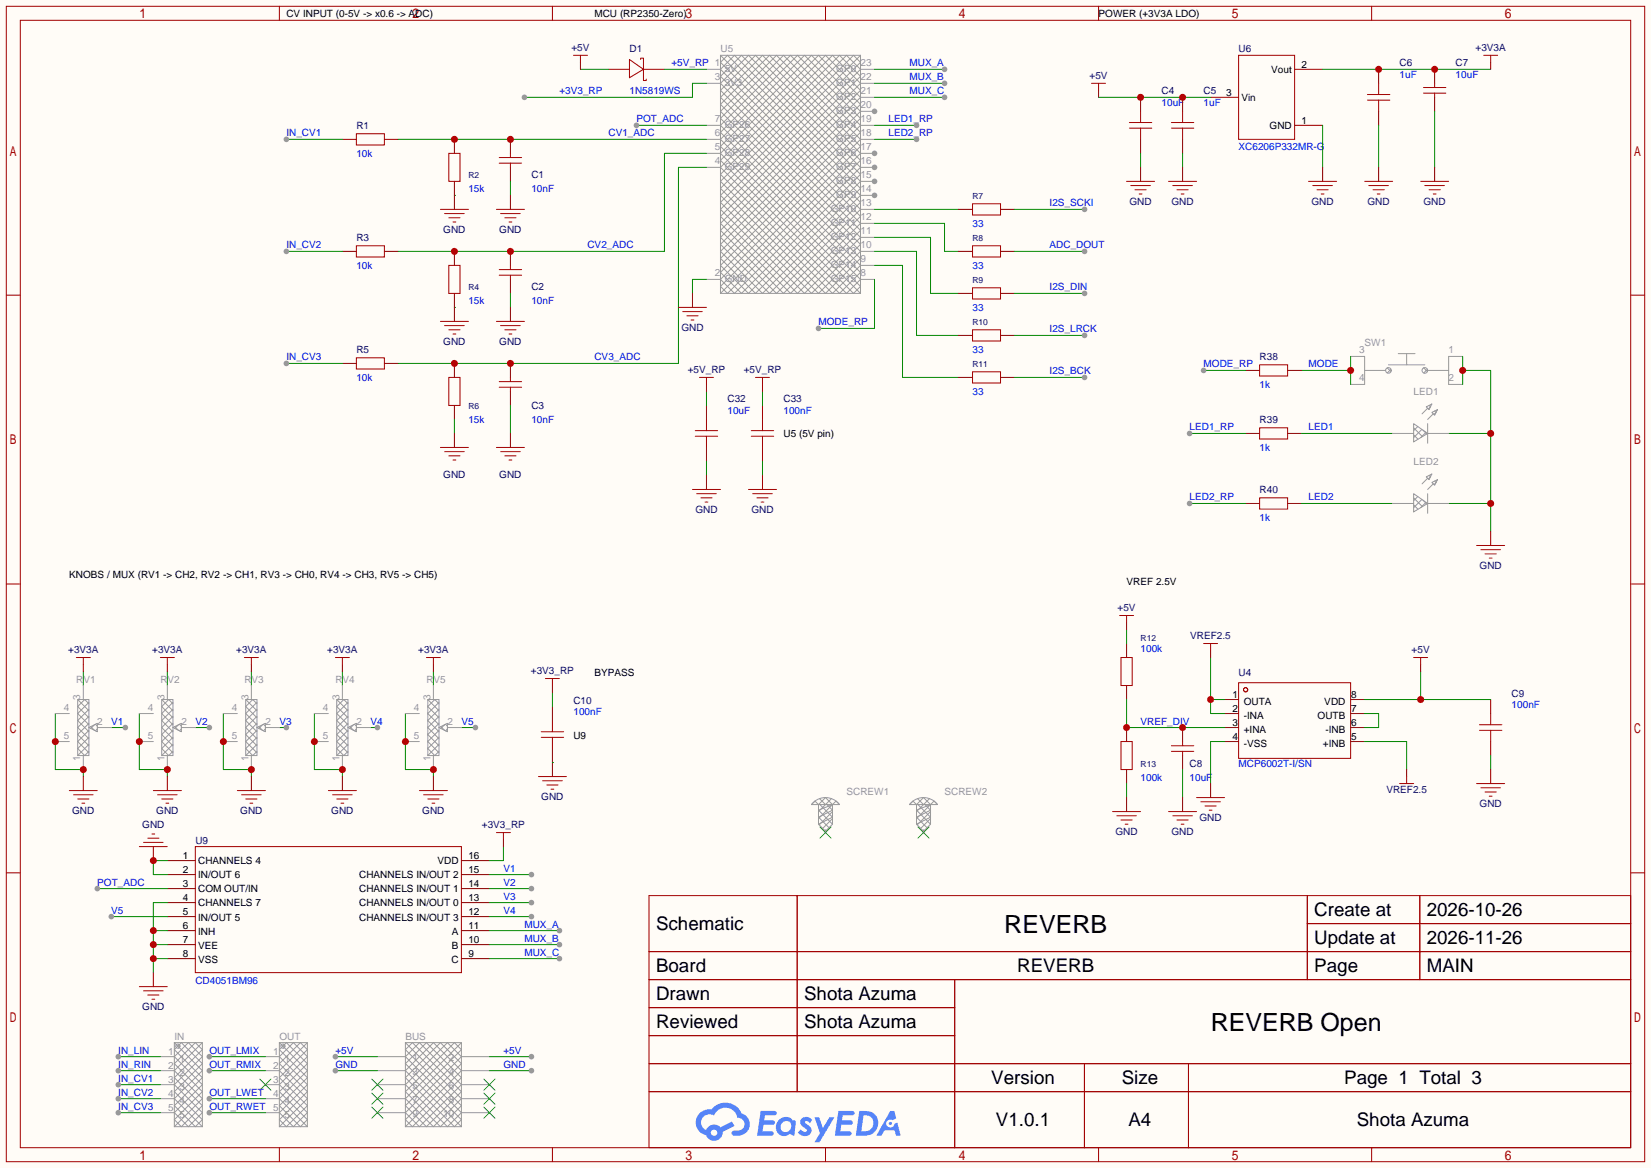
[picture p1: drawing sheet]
<svg xmlns="http://www.w3.org/2000/svg" width="299mm" height="212mm" viewBox="0 0 299 212" stroke-linecap="round" stroke-linejoin="round" font-family="sans-serif">
<defs><g id="words">
<g font-size="4.5">
<text x="182.2" y="169.2">REVERB</text>
<text x="219.6" y="187">REVERB Open</text>
</g>
<g font-size="3.4">
<text x="238.4" y="166.1">Create at</text>
<text x="258.8" y="166.1">2026-10-26</text>
<text x="119" y="168.7">Schematic</text>
<text x="238.4" y="171.2">Update at</text>
<text x="258.8" y="171.2">2026-11-26</text>
<text x="119" y="176.3">Board</text>
<text x="184.5" y="176.3">REVERB</text>
<text x="238.4" y="176.3">Page</text>
<text x="258.8" y="176.3">MAIN</text>
<text x="119" y="181.4">Drawn</text>
<text x="145.9" y="181.4">Shota Azuma</text>
<text x="119" y="186.5">Reviewed</text>
<text x="145.9" y="186.5">Shota Azuma</text>
<text x="179.8" y="196.6">Version</text>
<text x="203.5" y="196.6">Size</text>
<text x="243.8" y="196.6">Page 1 Total 3</text>
<text x="180.7" y="204.2">V1.0.1</text>
<text x="204.7" y="204.2">A4</text>
<text x="246.1" y="204.2">Shota Azuma</text>
</g>
<g font-size="1.8">
<text x="51.9" y="3.1">CV INPUT (0-5V -&gt; x0.6 -&gt; ADC)</text>
<text x="107.8" y="3.1">MCU (RP2350-Zero)</text>
<text x="199.3" y="3.1">POWER (+3V3A LDO)</text>
<text x="222.4" y="17.3">3</text>
<text x="230.6" y="13.3">Vout</text>
<text x="236.1" y="12.3">2</text>
<text x="225.2" y="18.4">Vin</text>
<text x="230.3" y="23.4">GND</text>
<text x="236.1" y="22.4">1</text>
<text x="142.1" y="79.3">U5 (5V pin)</text>
<text x="12.6" y="104.7">KNOBS / MUX (RV1 -&gt; CH2, RV2 -&gt; CH1, RV3 -&gt; CH0, RV4 -&gt; CH3, RV5 -&gt; CH5)</text>
<text x="204.3" y="106">VREF 2.5V</text>
<text x="107.8" y="122.5">BYPASS</text>
<text x="223.5" y="126.6">1</text>
<text x="223.5" y="129.1">2</text>
<text x="223.5" y="131.6">3</text>
<text x="225.6" y="127.8">OUTA</text>
<text x="225.6" y="130.4">-INA</text>
<text x="239" y="130.4">OUTB</text>
<text x="240.2" y="127.8">VDD</text>
<text x="245.1" y="131.6">6</text>
<text x="245.1" y="129.1">7</text>
<text x="245.1" y="126.6">8</text>
<text x="104" y="133.9">U9</text>
<text x="223.5" y="134.2">4</text>
<text x="225.6" y="132.9">+INA</text>
<text x="225.6" y="135.5">-VSS</text>
<text x="240" y="135.5">+INB</text>
<text x="240.4" y="132.9">-INB</text>
<text x="245.1" y="134.2">5</text>
<text x="33.2" y="155.8">1</text>
<text x="85" y="155.8">16</text>
<text x="33.2" y="158.3">2</text>
<text x="33.2" y="160.9">3</text>
<text x="35.9" y="156.8">CHANNELS 4</text>
<text x="35.9" y="159.3">IN/OUT 6</text>
<text x="35.9" y="161.9">COM OUT/IN</text>
<text x="65.1" y="161.9">CHANNELS IN/OUT 1</text>
<text x="65.1" y="159.3">CHANNELS IN/OUT 2</text>
<text x="79.4" y="156.8">VDD</text>
<text x="85" y="160.9">14</text>
<text x="85" y="158.3">15</text>
<text x="33.2" y="163.4">4</text>
<text x="33.2" y="165.9">5</text>
<text x="35.9" y="164.4">CHANNELS 7</text>
<text x="35.9" y="166.9">IN/OUT 5</text>
<text x="65.1" y="166.9">CHANNELS IN/OUT 3</text>
<text x="65.1" y="164.4">CHANNELS IN/OUT 0</text>
<text x="85" y="165.9">12</text>
<text x="85" y="163.4">13</text>
<text x="33.2" y="168.5">6</text>
<text x="33.2" y="171">7</text>
<text x="33.2" y="173.6">8</text>
<text x="35.9" y="169.5">INH</text>
<text x="35.9" y="172">VEE</text>
<text x="82" y="172">B</text>
<text x="82" y="169.5">A</text>
<text x="85" y="173.6">9</text>
<text x="85" y="171">10</text>
<text x="85" y="168.5">11</text>
<text x="35.9" y="174.6">VSS</text>
<text x="81.9" y="174.6">C</text>
</g>
<g font-size="1.8" fill="#000080">
<text x="103.6" y="9.2">+5V</text>
<text x="114.2" y="9.5">D1</text>
<text x="224.7" y="9.5">U6</text>
<text x="267.6" y="9.2">+3V3A</text>
<text x="197.6" y="14.3">+5V</text>
<text x="210.7" y="17.1">C4</text>
<text x="218.3" y="17.1">C5</text>
<text x="253.9" y="12">C6</text>
<text x="264" y="12">C7</text>
<text x="64.6" y="23.5">R1</text>
<text x="96.4" y="32.3">C1</text>
<text x="204.9" y="37.2">GND</text>
<text x="212.5" y="37.2">GND</text>
<text x="237.9" y="37.2">GND</text>
<text x="248" y="37.2">GND</text>
<text x="258.2" y="37.2">GND</text>
<text x="64.6" y="43.8">R3</text>
<text x="80.4" y="42.3">GND</text>
<text x="90.6" y="42.3">GND</text>
<text x="96.4" y="52.7">C2</text>
<text x="64.6" y="64.1">R5</text>
<text x="80.4" y="62.6">GND</text>
<text x="90.6" y="62.6">GND</text>
<text x="123.6" y="60">GND</text>
<text x="228.5" y="65.4">R38</text>
<text x="124.7" y="67.7">+5V_RP</text>
<text x="134.9" y="67.7">+5V_RP</text>
<text x="96.4" y="74.3">C3</text>
<text x="132" y="73">C32</text>
<text x="142.1" y="73">C33</text>
<text x="228.5" y="76.8">R39</text>
<text x="80.4" y="86.7">GND</text>
<text x="90.6" y="86.7">GND</text>
<text x="228.5" y="89.5">R40</text>
<text x="126.1" y="93.1">GND</text>
<text x="136.3" y="93.1">GND</text>
<text x="268.4" y="103.2">GND</text>
<text x="202.7" y="110.8">+5V</text>
<text x="12.4" y="118.5">+3V3A</text>
<text x="27.6" y="118.5">+3V3A</text>
<text x="42.8" y="118.5">+3V3A</text>
<text x="59.4" y="118.5">+3V3A</text>
<text x="75.9" y="118.5">+3V3A</text>
<text x="215.9" y="115.9">VREF2.5</text>
<text x="256" y="118.5">+5V</text>
<text x="96.3" y="122.3">+3V3_RP</text>
<text x="224.7" y="122.5">U4</text>
<text x="104" y="127.6">C10</text>
<text x="274.2" y="126.3">C9</text>
<text x="215.8" y="139">C8</text>
<text x="251.5" y="143.9">VREF2.5</text>
<text x="13.1" y="147.7">GND</text>
<text x="28.3" y="147.7">GND</text>
<text x="43.6" y="147.7">GND</text>
<text x="60.1" y="147.7">GND</text>
<text x="76.6" y="147.7">GND</text>
<text x="98.2" y="145.1">GND</text>
<text x="217.6" y="148.9">GND</text>
<text x="268.4" y="146.4">GND</text>
<text x="25.8" y="150.2">GND</text>
<text x="35.4" y="153">U9</text>
<text x="87.4" y="150.2">+3V3_RP</text>
<text x="202.3" y="151.5">GND</text>
<text x="212.5" y="151.5">GND</text>
<text x="25.8" y="183.2">GND</text>
</g>
<g font-size="1.8" fill="#999">
<text x="130.7" y="9.5">U5</text>
<text x="129.7" y="14.6">3</text>
<text x="131.4" y="13">5V</text>
<text x="131.4" y="15.6">3V3</text>
<text x="151.7" y="13">GP0</text>
<text x="151.7" y="15.6">GP1</text>
<text x="156.1" y="12">23</text>
<text x="156.1" y="14.6">22</text>
<text x="156.1" y="17.1">21</text>
<text x="129.7" y="22.2">7</text>
<text x="131.4" y="23.2">GP26</text>
<text x="151.7" y="18.1">GP2</text>
<text x="151.7" y="20.7">GP3</text>
<text x="151.7" y="23.2">GP4</text>
<text x="156.1" y="19.6">20</text>
<text x="156.1" y="22.2">19</text>
<text x="129.7" y="24.7">6</text>
<text x="129.7" y="27.3">5</text>
<text x="129.7" y="29.8">4</text>
<text x="131.4" y="25.7">GP27</text>
<text x="131.4" y="28.3">GP28</text>
<text x="151.7" y="25.7">GP5</text>
<text x="151.7" y="28.3">GP6</text>
<text x="156.1" y="24.7">18</text>
<text x="156.1" y="27.3">17</text>
<text x="156.1" y="29.8">16</text>
<text x="131.4" y="30.8">GP29</text>
<text x="151.7" y="30.8">GP7</text>
<text x="151.7" y="33.4">GP8</text>
<text x="151.7" y="35.9">GP9</text>
<text x="156.1" y="32.3">15</text>
<text x="156.1" y="34.9">14</text>
<text x="150.7" y="38.4">GP10</text>
<text x="150.7" y="41">GP11</text>
<text x="156.1" y="37.4">13</text>
<text x="156.1" y="40">12</text>
<text x="150.7" y="43.5">GP12</text>
<text x="150.7" y="46.1">GP13</text>
<text x="156.1" y="42.5">11</text>
<text x="156.1" y="45">10</text>
<text x="156.1" y="47.6">9</text>
<text x="129.7" y="50.1">2</text>
<text x="131.4" y="51.1">GND</text>
<text x="150.7" y="48.6">GP14</text>
<text x="150.7" y="51.1">GP15</text>
<text x="156.1" y="50.1">8</text>
<text x="246.5" y="64.1">3</text>
<text x="247.5" y="62.8">SW1</text>
<text x="262.8" y="64.1">1</text>
<text x="246.5" y="69.2">4</text>
<text x="256.4" y="71.7">LED1</text>
<text x="262.8" y="69.2">2</text>
<text x="256.4" y="84.4">LED2</text>
<text x="13.8" y="123.8">RV1</text>
<text x="29.1" y="123.8">RV2</text>
<text x="44.3" y="123.8">RV3</text>
<text x="60.8" y="123.8">RV4</text>
<text x="77.3" y="123.8">RV5</text>
<text x="11.6" y="128.9">4</text>
<text x="14.6" y="126.9" transform="rotate(-90 14.6 126.9)">3</text>
<text x="17.7" y="131.4">2</text>
<text x="26.8" y="128.9">4</text>
<text x="29.8" y="126.9" transform="rotate(-90 29.8 126.9)">3</text>
<text x="32.9" y="131.4">2</text>
<text x="42" y="128.9">4</text>
<text x="45" y="126.9" transform="rotate(-90 45 126.9)">3</text>
<text x="48.1" y="131.4">2</text>
<text x="58.6" y="128.9">4</text>
<text x="61.6" y="126.9" transform="rotate(-90 61.6 126.9)">3</text>
<text x="64.6" y="131.4">2</text>
<text x="75.1" y="128.9">4</text>
<text x="78.1" y="126.9" transform="rotate(-90 78.1 126.9)">3</text>
<text x="81.2" y="131.4">2</text>
<text x="11.6" y="133.9">5</text>
<text x="26.8" y="133.9">5</text>
<text x="42" y="133.9">5</text>
<text x="58.6" y="133.9">5</text>
<text x="75.1" y="133.9">5</text>
<text x="14.6" y="138" transform="rotate(-90 14.6 138)">1</text>
<text x="29.8" y="138" transform="rotate(-90 29.8 138)">1</text>
<text x="45" y="138" transform="rotate(-90 45 138)">1</text>
<text x="61.6" y="138" transform="rotate(-90 61.6 138)">1</text>
<text x="78.1" y="138" transform="rotate(-90 78.1 138)">1</text>
<text x="153.5" y="144.1">SCREW1</text>
<text x="171.3" y="144.1">SCREW2</text>
<text x="30.5" y="191.3">1</text>
<text x="31.6" y="188.6">IN</text>
<text x="49.5" y="191.3">1</text>
<text x="50.7" y="188.6">OUT</text>
<text x="73.5" y="188.6">BUS</text>
<text x="30.5" y="193.9">2</text>
<text x="30.5" y="196.4">3</text>
<text x="32.6" y="192.6">1</text>
<text x="32.6" y="195.1">2</text>
<text x="32.6" y="197.7">3</text>
<text x="49.5" y="193.9">2</text>
<text x="49.5" y="196.4">3</text>
<text x="51.6" y="192.6">1</text>
<text x="51.6" y="195.1">2</text>
<text x="51.6" y="197.7">3</text>
<text x="74.8" y="192.3">1</text>
<text x="74.8" y="194.9">3</text>
<text x="74.8" y="197.4">5</text>
<text x="81.4" y="192.3">2</text>
<text x="81.4" y="194.9">4</text>
<text x="81.4" y="197.4">6</text>
<text x="30.5" y="199">4</text>
<text x="30.5" y="201.5">5</text>
<text x="32.6" y="200.2">4</text>
<text x="32.6" y="202.8">5</text>
<text x="49.5" y="199">4</text>
<text x="49.5" y="201.5">5</text>
<text x="51.6" y="200.2">4</text>
<text x="51.6" y="202.8">5</text>
<text x="74.8" y="200">7</text>
<text x="74.8" y="202.5">9</text>
<text x="80.4" y="202.5">10</text>
<text x="81.4" y="200">8</text>
</g>
<g font-size="1.8" fill="#00f">
<text x="101.5" y="17.1">+3V3_RP</text>
<text x="114.2" y="17.1">1N5819WS</text>
<text x="121.8" y="12">+5V_RP 1</text>
<text x="165" y="12">MUX_A</text>
<text x="165" y="14.6">MUX_B</text>
<text x="165" y="17.1">MUX_C</text>
<text x="253.9" y="14.1">1uF</text>
<text x="264" y="14.1">10uF</text>
<text x="115.4" y="22.2">POT_ADC</text>
<text x="161.2" y="22.2">LED1_RP</text>
<text x="210.7" y="19.1">10uF</text>
<text x="218.3" y="19.1">1uF</text>
<text x="51.9" y="24.7">IN_CV1</text>
<text x="64.6" y="28.5">10k</text>
<text x="110.4" y="24.7">CV1_ADC</text>
<text x="161.2" y="24.7">LED2_RP</text>
<text x="224.7" y="27.3">XC6206P332MR-G</text>
<text x="85" y="34.9">15k</text>
<text x="96.4" y="34.9">10nF</text>
<text x="176.4" y="41.2">33</text>
<text x="190.4" y="37.4">I2S_SCKI</text>
<text x="51.9" y="45">IN_CV2</text>
<text x="106.6" y="45">CV2_ADC</text>
<text x="190.4" y="45">ADC_DOUT</text>
<text x="64.6" y="48.9">10k</text>
<text x="176.4" y="48.9">33</text>
<text x="190.4" y="52.7">I2S_DIN</text>
<text x="85" y="55.2">15k</text>
<text x="96.4" y="55.2">10nF</text>
<text x="148.5" y="59">MODE_RP</text>
<text x="176.4" y="56.5">33</text>
<text x="51.9" y="65.4">IN_CV3</text>
<text x="107.8" y="65.4">CV3_ADC</text>
<text x="176.4" y="64.1">33</text>
<text x="190.4" y="60.3">I2S_LRCK</text>
<text x="64.6" y="69.2">10k</text>
<text x="176.4" y="71.7">33</text>
<text x="190.4" y="67.9">I2S_BCK</text>
<text x="218.3" y="66.6">MODE_RP</text>
<text x="228.5" y="70.4">1k</text>
<text x="237.4" y="66.6">MODE</text>
<text x="85" y="76.8">15k</text>
<text x="96.4" y="76.8">10nF</text>
<text x="132" y="75">10uF</text>
<text x="142.1" y="75">100nF</text>
<text x="215.8" y="78.1">LED1_RP</text>
<text x="228.5" y="81.9">1k</text>
<text x="237.4" y="78.1">LED1</text>
<text x="215.8" y="90.8">LED2_RP</text>
<text x="228.5" y="94.6">1k</text>
<text x="237.4" y="90.8">LED2</text>
<text x="206.9" y="118.2">100k</text>
<text x="20.2" y="131.4">V1</text>
<text x="35.4" y="131.4">V2</text>
<text x="50.7" y="131.4">V3</text>
<text x="67.2" y="131.4">V4</text>
<text x="83.7" y="131.4">V5</text>
<text x="104" y="129.6">100nF</text>
<text x="206.9" y="131.4">VREF_DIV</text>
<text x="274.2" y="128.4">100nF</text>
<text x="206.9" y="141.6">100k</text>
<text x="215.8" y="141.6">10uF</text>
<text x="224.7" y="139">MCP6002T-I/SN</text>
<text x="17.7" y="160.6">POT_ADC</text>
<text x="91.3" y="158.1">V1</text>
<text x="91.3" y="160.6">V2</text>
<text x="20.2" y="165.7">V5</text>
<text x="91.3" y="163.2">V3</text>
<text x="91.3" y="165.7">V4</text>
<text x="95.1" y="168.2">MUX_A</text>
<text x="95.1" y="170.8">MUX_B</text>
<text x="95.1" y="173.3">MUX_C</text>
<text x="35.4" y="178.4">CD4051BM96</text>
<text x="21.5" y="191.1">IN_LIN</text>
<text x="38" y="191.1">OUT_LMIX</text>
<text x="60.8" y="191.1">+5V</text>
<text x="91.3" y="191.1">+5V</text>
<text x="21.5" y="193.6">IN_RIN</text>
<text x="21.5" y="196.2">IN_CV1</text>
<text x="38" y="193.6">OUT_RMIX</text>
<text x="60.8" y="193.6">GND</text>
<text x="91.3" y="193.6">GND</text>
<text x="21.5" y="198.7">IN_CV2</text>
<text x="21.5" y="201.3">IN_CV3</text>
<text x="38" y="198.7">OUT_LWET</text>
<text x="38" y="201.3">OUT_RWET</text>
</g>
<g font-size="1.5" fill="#000080">
<text x="85" y="32.3">R2</text>
<text x="176.4" y="36.2">R7</text>
<text x="176.4" y="43.8">R8</text>
<text x="85" y="52.7">R4</text>
<text x="176.4" y="51.4">R9</text>
<text x="176.4" y="59">R10</text>
<text x="176.4" y="66.6">R11</text>
<text x="85" y="74.3">R6</text>
<text x="206.9" y="116.2">R12</text>
<text x="206.9" y="139">R13</text>
</g>
</g></defs>
<path d="M0 0h299.5v211.8h-299.5z" fill="#fffcf7"/>
<g fill="none" stroke="#a10000" stroke-width=".18">
<path d="M1.1 1.1h297.2v209.6h-297.2zM3.7 3.7h292.1v204.5h-292.1zM50.7 1.1v2.6M100.2 1.1v2.6M149.7 1.1v2.6M199.3 1.1v2.6M248.8 1.1v2.6M1.1 53.5h2.6M295.8 53.5h2.5M1.1 105.9h2.6M295.8 105.9h2.5M1.1 158.3h2.6"/>
<path d="M295.8 158.3h2.5M117.7 162.4h178.1v45.8h-178.1zM117.7 172.6h178.1M117.7 177.7h178.1M144.6 162.4v35.6M173.2 177.7v30.5M237.1 162.4v15.3M237.1 167.5h58.7M257.5 162.4v15.3M117.7 182.8h55.5M117.7 192.9h178.1M117.7 187.8h55.5"/>
<path d="M117.7 198h178.1M196.7 192.9v15.3M215.6 192.9v15.3M50.7 208.2v2.5M100.2 208.2v2.5M149.7 208.2v2.5M199.3 208.2v2.5M248.8 208.2v2.5"/>
</g>
<g fill="#5487ff">
<path d="M145.5 202.8a1.3 1.3 0 0 1 1.8 .3l-.4 .6a.54 .54 0 0 0-.9-.2l.1 .2a1.58 1.58 0 0 1 1.1 1.6 1.43 1.43 0 0 1-2.5 .1l.5-.6a.64 .64 0 0 0 .5 .5 .64 .64 0 0 0 .7-.3l-.2-.2a1.6 1.6 0 0 1-1-1.6z"/>
<path d="M147.7 202.7h.9l.7 1.9 1.1-1.9h.9l-2.7 4.5h-.9l1-1.7z"/>
<path d="M138 201.5h1.6a1.31 1.31 0 0 1 1.2 .2 .4 .4 0 0 1-.3 .6h-1.8l-.1 .9h1.6a.4 .4 0 0 1 .4 .4 .4 .4 0 0 1-.4 .4h-1.7l-.2 1.2h.8a1.23 1.23 0 0 1 1.2 .2 .39 .39 0 0 1-.3 .6h-2.7z"/>
<path d="M152.1 201.5h1.6a1.32 1.32 0 0 1 1.3 .2 .39 .39 0 0 1-.4 .6h-1.7l-.2 .9h1.7a.4 .4 0 0 1 .3 .4 .4 .4 0 0 1-.4 .4h-1.7l-.2 1.2h.8a1.23 1.23 0 0 1 1.2 .2 .39 .39 0 0 1-.3 .6h-2.7z"/>
<path d="M161.5 201.5h.7l.4 1.3-.7 .4a.75 .75 0 0 0-1.1 .3 .75 .75 0 0 0 .5 1 .75 .75 0 0 0 .9-.6l.6-.3 .6 2.4h-.9l-.2-1h-1.9l-.5 1h-.9z"/>
<path d="M155.9 201.5l-.7 4.5h1.5a2.27 2.27 0 0 0 2.6-2.3 2.27 2.27 0 0 0-2.7-2.2zM156.6 202.3a1.5 1.5 0 0 1 1.8 1.5 1.5 1.5 0 0 1-1.9 1.4h-.3z"/>
<path d="M141.3 203.1a1.62 1.62 0 0 0-.4 2.1 1.62 1.62 0 0 0 2 .7l.4-.3 .3 .3 .5 .1 .3-2.5-.2-.3h-.4a1.58 1.58 0 0 0-2.5-.1zM141.9 203.6a.99 .99 0 0 1 1.6 .3 .99 .99 0 0 1-.9 1.4 .94 .94 0 0 1-1-.5 .94 .94 0 0 1 .3-1.2z"/>
<path d="M126.9 201.9a2.37 2.37 0 0 0 1.2 4 1.54 1.54 0 0 0 1.7 1 1.54 1.54 0 0 0 1.3-1.6l2.1-1.1-.5-.8-2 1.1a1.57 1.57 0 0 0-2.6 .4 1.5 1.5 0 0 1-.8-2.1 1.5 1.5 0 0 1 2.2-.5 2.23 2.23 0 0 1 2.3-1.4 2.23 2.23 0 0 1 2 1.8 1.16 1.16 0 0 1 1.2 1.1 1.16 1.16 0 0 1-1 1.3h-.7a.47 .47 0 0 0-.6 .3 .47 .47 0 0 0 .4 .6 2.23 2.23 0 0 0 2.3-.7 2.23 2.23 0 0 0 .4-2.3 2.16 2.16 0 0 0-1.3-1.1 3.2 3.2 0 0 0-5.4-.7l-1.2 .1zM129 205.4a.58 .58 0 0 1 1.1 0 .58 .58 0 0 1-1.1 0z"/>
<circle cx="161.5" cy="203.8" r=".28"/>
</g>
<g fill="none" stroke="#999" stroke-width=".18">
<path d="M29.1 191.6h2.5M29.1 194.2h2.5M29.1 196.7h2.5M29.1 199.3h2.5M31.6 189.1h5.1v15.2h-5.1zM31.6 191.6l2.6-2.5 2.5 2.5-5.1 5.1M31.6 192.9l3.8-3.8 1.3 1.3-5.1 5.1 5.1 5-3.8 3.8-1.3-1.2 5.1-5.1zM31.6 189.1l5.1 5.1-5.1 5.1M31.6 191.6l5.1 5.1-5.1 5.1M31.6 194.2l5.1 5.1-5.1 5M31.6 196.7l5.1 5.1-2.5 2.5-2.6-2.5M31.6 199.3l5.1 5"/>
<path d="M32.4 189.4l.2 .2M32.6 189.9l-.2 .2M32.9 189.1l3.8 3.8-5.1 5.1 5.1 5.1-1.3 1.2-3.8-3.8 5.1-5-5.1-5.1zM36.7 189.1l-5.1 5.1M48.1 191.6h2.6M48.1 194.2h2.6M48.1 196.7h2.6M48.1 199.3h2.6M50.7 189.1h5.1v15.2h-5.1zM50.7 190.4l1.2-1.3 3.9 3.8-5.1 5.1 5.1 5.1-1.3 1.2-3.8-3.8 5.1-5zM50.7 191.6l2.5-2.5 2.6 2.5-5.1 5.1M50.7 192.9l3.8-3.8 1.3 1.3-5.1 5.1 5.1 5-3.9 3.8-1.2-1.2 5.1-5.1z"/>
<path d="M50.7 189.1l5.1 5.1-5.1 5.1M50.7 191.6l5.1 5.1-5.1 5.1M50.7 194.2l5.1 5.1-5.1 5M50.7 196.7l5.1 5.1-2.6 2.5-2.5-2.5M50.7 199.3l5.1 5M51.5 189.4l.2 .2M51.7 189.9l-.2 .2M55.8 189.1l-5.1 5.1M68.5 191.6h5M68.5 194.2h5M68.5 196.7h5M68.5 199.3h5"/>
<path d="M73.5 189.1h10.2v15.2h-10.2zM73.5 191.6l2.6-2.5 7.6 7.6M73.5 194.2l5.1-5.1 5.1 5.1M73.5 199.3l5.1 5 5.1-5M73.5 196.7l7.7 7.6 2.5-2.5M73.5 194.2l10.2 10.1M73.5 191.6l10.2 10.2M73.5 189.1l10.2 10.2M74.8 189.1l-1.3 1.3 10.2 10.1-3.8 3.8-6.4-6.3 8.9-8.9 1.3 1.3-10.2 10.1 3.8 3.8 6.4-6.3zM77.3 189.1l-3.8 3.8 10.2 10.2-1.3 1.2-8.9-8.8 6.4-6.4 3.8 3.8-10.2 10.2 1.3 1.2 8.9-8.8zM83.7 191.6h5.1M83.7 194.2h5.1"/>
<path d="M83.7 196.7h5.1M83.7 199.3h5.1M83.7 191.6l-2.5-2.5-7.7 7.6M83.7 189.1l-10.2 10.2M83.7 191.6l-10.2 10.2M83.7 194.2l-10.2 10.1M83.7 196.7l-7.6 7.6-2.6-2.5M29.1 201.8h2.5M48.1 201.8h2.6M68.5 201.8h5M83.7 201.8h5.1"/>
<circle cx="32.3" cy="189.7" r=".38"/>
<circle cx="51.3" cy="189.7" r=".38"/>
</g>
<g fill="none" stroke="#3c3" stroke-width=".18">
<path d="M47.1 195.7l2 2M49.1 195.7l-2 2M67.4 195.7l2.1 2M67.4 198.2l2.1 2.1M69.5 195.7l-2.1 2M69.5 198.2l-2.1 2.1M87.8 195.7l2 2M87.8 198.2l2 2.1M89.8 195.7l-2 2M89.8 198.2l-2 2.1M67.4 200.8l2.1 2M69.5 200.8l-2.1 2"/>
<path d="M87.8 200.8l2 2M89.8 200.8l-2 2"/>
</g>
<path d="M21.5 191.6h7.6" fill="none" stroke="#008700" stroke-width=".18"/>
<circle cx="21.5" cy="191.6" r=".51" fill="#999"/>
<path d="M21.5 194.2h7.6" fill="none" stroke="#008700" stroke-width=".18"/>
<circle cx="21.5" cy="194.2" r=".51" fill="#999"/>
<path d="M21.5 196.7h7.6" fill="none" stroke="#008700" stroke-width=".18"/>
<circle cx="21.5" cy="196.7" r=".51" fill="#999"/>
<path d="M21.5 199.3h7.6" fill="none" stroke="#008700" stroke-width=".18"/>
<circle cx="21.5" cy="199.3" r=".51" fill="#999"/>
<path d="M21.5 201.8h7.6" fill="none" stroke="#008700" stroke-width=".18"/>
<circle cx="21.5" cy="201.8" r=".51" fill="#999"/>
<path d="M38 191.6h10.1" fill="none" stroke="#008700" stroke-width=".18"/>
<circle cx="38" cy="191.6" r=".51" fill="#999"/>
<path d="M38 194.2h10.1" fill="none" stroke="#008700" stroke-width=".18"/>
<circle cx="38" cy="194.2" r=".51" fill="#999"/>
<path d="M38 199.3h10.1" fill="none" stroke="#008700" stroke-width=".18"/>
<circle cx="38" cy="199.3" r=".51" fill="#999"/>
<path d="M60.8 191.6h7.7" fill="none" stroke="#008700" stroke-width=".18"/>
<circle cx="60.8" cy="191.6" r=".51" fill="#999"/>
<path d="M60.8 194.2h7.7" fill="none" stroke="#008700" stroke-width=".18"/>
<circle cx="60.8" cy="194.2" r=".51" fill="#999"/>
<path d="M88.8 191.6h7.6" fill="none" stroke="#008700" stroke-width=".18"/>
<circle cx="96.4" cy="191.6" r=".51" fill="#999"/>
<path d="M88.8 194.2h7.6" fill="none" stroke="#008700" stroke-width=".18"/>
<circle cx="96.4" cy="194.2" r=".51" fill="#999"/>
<path d="M38 201.8h10.1" fill="none" stroke="#008700" stroke-width=".18"/>
<circle cx="38" cy="201.8" r=".51" fill="#999"/>
<g fill="none" stroke="#870000" stroke-width=".18">
<path d="M62.1 25.3h2.5M69.7 25.3h2.6M82.4 25.3v2.5M82.4 32.9v2.5M92.6 25.3v2.5M92.6 30.4v2.5M62.1 45.6h2.5M69.7 45.6h2.6M82.4 45.6v2.5M82.4 53.2v2.6M92.6 45.6v2.5M92.6 50.7v2.5"/>
<path d="M62.1 65.9h2.5M69.7 65.9h2.6M82.4 65.9v2.6M82.4 73.5v2.6M92.6 65.9v2.6M92.6 71v2.5"/>
</g>
<g fill="none" stroke="#a10000" stroke-width=".18">
<path d="M64.6 24.3h5.1v2h-5.1zM81.4 27.8h2v5.1h-2zM90.6 28.6h4M90.6 29.6h4M92.6 27.8v.8M92.6 29.6v.8M64.6 44.6h5.1v2h-5.1zM81.4 48.1h2v5.1h-2zM90.6 48.9h4M90.6 49.9h4M92.6 48.1v.8M92.6 49.9v.8"/>
<path d="M64.6 64.9h5.1v2h-5.1zM81.4 68.5h2v5h-2zM90.6 69.2h4M90.6 70.2h4M92.6 68.5v.7M92.6 70.2v.8"/>
</g>
<g fill="none" stroke="#999" stroke-width=".18">
<path d="M128.1 12.6h2.6M128.1 15.1h2.6M130.7 10h25.4v43.2h-25.4zM130.7 11.3l1.3-1.3 24.1 24.2-19.1 19-6.3-6.3 25.4-25.4-11.4-11.5-14 14 25.4 25.4-3.8 3.8-21.6-21.6 21.6-21.6 3.8 3.8-25.4 25.4 14 14 11.4-11.4-25.4-25.4 6.3-6.4 19.1 19.1-24.1 24.1-1.3-1.3 25.4-25.4-16.5-16.5-8.9 8.9 25.4 25.4-8.9 8.9-16.5-16.5 25.4-25.4-1.3-1.3-24.1 24.2 19 19 6.4-6.3-25.4-25.4 11.4-11.5 14 14-25.4 25.4 3.8 3.8 21.6-21.6-21.6-21.6-3.8 3.8 25.4 25.4-14 14-11.4-11.4 25.4-25.4-6.4-6.4-19 19.1 24.1 24.1 1.3-1.3-25.4-25.4 16.5-16.5 8.9 8.9-25.4 25.4 8.9 8.9 16.5-16.5zM130.7 12.6l2.5-2.6 22.9 22.9-20.3 20.3-5.1-5.1 25.4-25.4-12.7-12.7-12.7 12.7M130.7 15.1l5.1-5.1 20.3 20.4-22.9 22.8-2.5-2.5M130.7 15.1l25.4 25.4-12.7 12.7-12.7-12.7 25.4-25.4M130.7 12.6l25.4 25.4-15.3 15.2-10.1-10.1 25.4-25.4M130.7 10l25.4 25.4-17.8 17.8-7.6-7.6 25.4-25.4M156.1 12.6l-25.4 25.4 15.2 15.2 10.2-10.1-25.4-25.4 7.6-7.7 17.8 17.8-25.4 25.4M156.1 10l-25.4 25.4 17.8 17.8 7.6-7.6-25.4-25.4 10.1-10.2 15.3 15.3-25.4 25.4M156.1 17.7l-7.6-7.7-17.8 17.8"/>
<path d="M156.1 15.1l-5.1-5.1-20.3 20.4M156.1 12.6l-2.6-2.6-22.8 22.9 20.3 20.3 5.1-5.1-25.4-25.4M156.1 12.6h2.5M156.1 15.1h2.5M156.1 17.7h2.5M128.1 22.7h2.6M128.1 25.3h2.6M128.1 27.8h2.6M128.1 30.4h2.6M130.7 25.3l25.4 25.4-2.6 2.5-22.8-22.8M130.7 27.8l25.4 25.4M156.1 20.2l-10.2-10.2-15.2 15.3"/>
<path d="M156.1 20.2h2.5M128.1 50.7h2.6"/>
</g>
<circle cx="158.6" cy="20.2" r=".51" fill="#999"/>
<path d="M156.1 22.7h2.5M156.1 25.3h2.5M156.1 27.8h2.5" fill="none" stroke="#999" stroke-width=".18"/>
<circle cx="158.6" cy="27.8" r=".51" fill="#999"/>
<path d="M156.1 30.4h2.5" fill="none" stroke="#999" stroke-width=".18"/>
<circle cx="158.6" cy="30.4" r=".51" fill="#999"/>
<path d="M156.1 32.9h2.5" fill="none" stroke="#999" stroke-width=".18"/>
<circle cx="158.6" cy="32.9" r=".51" fill="#999"/>
<path d="M156.1 35.4h2.5" fill="none" stroke="#999" stroke-width=".18"/>
<circle cx="158.6" cy="35.4" r=".51" fill="#999"/>
<path d="M156.1 38h2.5M156.1 40.5h2.5M156.1 43.1h2.5M156.1 45.6h2.5M156.1 48.1h2.5M156.1 50.7h2.5" fill="none" stroke="#999" stroke-width=".18"/>
<g fill="none" stroke="#a10000" stroke-width=".18">
<path d="M114.2 10.8l2.5 1.8-2.5 1.5zM116.2 10.8v-.3h.5v4.1h.5v-.2M224.7 10h10.1v15.3h-10.1zM248 17.1h4.1M248 18.2h4.1M250.1 15.1v2M250.1 18.2v2M258.2 15.9h4.1M258.2 16.9h4.1M260.2 15.1v.8M260.2 16.9v.8M204.9 22.2h4"/>
<path d="M204.9 23.2h4M206.9 20.2v2M206.9 23.2v2.1M212.5 22.2h4M212.5 23.2h4M214.5 20.2v2M214.5 23.2v2.1M203.3 119.3h2.1v5h-2.1zM98.2 133.7h4M98.2 132.7h4M100.2 130.7v2M100.2 133.7v2.1"/>
<path d="M203.3 134.5h2.1v5.1h-2.1zM212.5 135.3h4M212.5 136.3h4M214.5 134.5v.8M214.5 136.3v.7M224.7 123.8h20.3v13.7h-20.3zM268.4 132.5h4M268.4 131.4h4M270.4 129.4v2M270.4 132.5v2M35.4 153.5h48.3v22.9h-48.3z"/>
<circle cx="225.9" cy="125.1" r=".38"/>
</g>
<g fill="none" stroke="#870000" stroke-width=".18">
<path d="M110.4 12.6h3.8M116.7 12.6h3.8M206.9 17.7v2.5M214.5 17.7v2.5M219.6 17.7h5.1M234.8 12.6h5.1M250.1 12.6v2.5M260.2 12.6v2.5M260.2 17.7v2.5M206.9 25.3v2.5M214.5 25.3v2.5M234.8 22.7h5.1"/>
<path d="M250.1 20.2v2.5M204.3 116.7v2.6M100.2 128.1v2.6M100.2 135.8v2.5M204.3 124.3v2.6M204.3 132v2.5M204.3 139.6v2.5M214.5 132v2.5M214.5 137v2.6M222.1 126.9h2.6M222.1 129.4h2.6M222.1 132h2.6"/>
<path d="M222.1 134.5h2.6M245 126.9h2.5M245 129.4h2.5M245 132h2.5M245 134.5h2.5M270.4 126.9v2.5M270.4 134.5v2.5M30.4 156.1h5M30.4 158.6h5M83.7 156.1h5.1M83.7 158.6h5.1M30.4 161.2h5"/>
<path d="M30.4 163.7h5M30.4 166.2h5M30.4 168.8h5M30.4 171.3h5M30.4 173.9h5M83.7 161.2h5.1M83.7 163.7h5.1M83.7 166.2h5.1M83.7 168.8h5.1M83.7 171.3h5.1M83.7 173.9h5.1"/>
</g>
<path d="M51.9 25.3h10.2" fill="none" stroke="#008700" stroke-width=".18"/>
<circle cx="51.9" cy="25.3" r=".51" fill="#999"/>
<path d="M72.3 25.3h55.8" fill="none" stroke="#008700" stroke-width=".18"/>
<g fill="#c00">
<circle cx="82.4" cy="25.3" r=".63"/>
<circle cx="92.6" cy="25.3" r=".63"/>
</g>
<path d="M82.4 35.4h.1M92.6 32.9v2.5M51.9 45.6h10.2" fill="none" stroke="#008700" stroke-width=".18"/>
<circle cx="51.9" cy="45.6" r=".51" fill="#999"/>
<path d="M128.1 27.8h-7.6v17.8h-48.2" fill="none" stroke="#008700" stroke-width=".18"/>
<g fill="#c00">
<circle cx="82.4" cy="45.6" r=".63"/>
<circle cx="92.6" cy="45.6" r=".63"/>
</g>
<path d="M82.4 55.8h.1M92.6 53.2v2.6M51.9 65.9h10.2" fill="none" stroke="#008700" stroke-width=".18"/>
<circle cx="51.9" cy="65.9" r=".51" fill="#999"/>
<path d="M128.1 30.4h-5v35.5h-50.8" fill="none" stroke="#008700" stroke-width=".18"/>
<g fill="#c00">
<circle cx="82.4" cy="65.9" r=".63"/>
<circle cx="92.6" cy="65.9" r=".63"/>
</g>
<path d="M105.3 12.6h5.1M120.5 12.6h7.6M115.4 22.7h12.7M128.1 50.7h-2.5v2.5M82.4 76.1v2.5M92.6 73.5v5.1" fill="none" stroke="#008700" stroke-width=".18"/>
<circle cx="115.4" cy="22.7" r=".51" fill="#999"/>
<path d="M199.3 17.7h20.3" fill="none" stroke="#008700" stroke-width=".18"/>
<g fill="#c00">
<circle cx="206.9" cy="17.7" r=".63"/>
<circle cx="214.5" cy="17.7" r=".63"/>
</g>
<path d="M239.9 12.6h30.5M206.9 27.8v2.6M214.5 27.8v2.6M239.9 22.7v7.7" fill="none" stroke="#008700" stroke-width=".18"/>
<g fill="#c00">
<circle cx="250.1" cy="12.6" r=".63"/>
<circle cx="260.2" cy="12.6" r=".63"/>
</g>
<path d="M250.1 22.7v7.7M260.2 20.2v10.2M204.3 114.2v2.5M204.3 126.9v5.1h17.8M204.3 142.1v2.6" fill="none" stroke="#008700" stroke-width=".18"/>
<g fill="#c00">
<circle cx="204.3" cy="132" r=".63"/>
<circle cx="214.5" cy="132" r=".63"/>
</g>
<path d="M219.6 119.3v10.1h2.5M214.5 139.6v5.1M219.6 126.9h2.5" fill="none" stroke="#008700" stroke-width=".18"/>
<circle cx="219.6" cy="126.9" r=".63" fill="#c00"/>
<path d="M222.1 134.5h-2.5v7.6M247.5 126.9h22.9M257.7 121.8v5.1" fill="none" stroke="#008700" stroke-width=".18"/>
<circle cx="257.7" cy="126.9" r=".63" fill="#c00"/>
<g fill="none" stroke="#008700" stroke-width=".18">
<path d="M10 129.4v10.2h5.1v1.2M15.1 121.8v2.5M25.3 129.4v10.2h5.1v1.2M30.4 121.8v2.5M40.5 129.4v10.2h5.1v1.2M45.6 121.8v2.5M57 129.4v10.2h5.1v1.2M62.1 121.8v2.5M73.5 129.4v10.2h5.1v1.2M78.6 121.8v2.5M247.5 129.4h2.6v2.6h-2.6M247.5 134.5h7.6v5.1"/>
<path d="M270.4 137v2.6M30.4 156.1h-2.6v2.5h2.6M91.3 153.5v2.6h-2.5M17.7 161.2h12.7"/>
</g>
<circle cx="17.7" cy="161.2" r=".51" fill="#999"/>
<path d="M27.8 168.8h2.6M27.8 171.3h2.6M27.8 173.9h2.6M30.4 163.7h-2.6v12.7" fill="none" stroke="#008700" stroke-width=".18"/>
<g fill="#c00">
<circle cx="27.8" cy="168.8" r=".63"/>
<circle cx="27.8" cy="171.3" r=".63"/>
<circle cx="27.8" cy="173.9" r=".63"/>
</g>
<path d="M88.8 168.8h12.7" fill="none" stroke="#008700" stroke-width=".18"/>
<circle cx="101.5" cy="168.8" r=".51" fill="#999"/>
<path d="M88.8 171.3h12.7" fill="none" stroke="#008700" stroke-width=".18"/>
<circle cx="101.5" cy="171.3" r=".51" fill="#999"/>
<path d="M88.8 173.9h12.7" fill="none" stroke="#008700" stroke-width=".18"/>
<circle cx="101.5" cy="173.9" r=".51" fill="#999"/>
<path d="M100.2 125.6v2.5" fill="none" stroke="#008700" stroke-width=".18"/>
<g fill="none" stroke="#870000" stroke-width=".18">
<path d="M105.3 11.3v1.3M199.3 16.4v1.3M270.4 11.3v1.3M82.4 35.4v2.6M92.6 35.4v2.6M206.9 30.4v2.5M214.5 30.4v2.5M239.9 30.4v2.5M250.1 30.4v2.5M260.2 30.4v2.5M82.4 55.8v2.5M92.6 55.8v2.5"/>
<path d="M125.6 53.2v2.6M82.4 78.6v2.6M92.6 78.6v2.6M204.3 112.9v1.3M219.6 118v1.3M15.1 120.5v1.3M30.4 120.5v1.3M45.6 120.5v1.3M62.1 120.5v1.3M78.6 120.5v1.3M255.1 139.6v1.2M257.7 120.5v1.3"/>
<path d="M270.4 139.6v2.5M15.1 140.8v2.6M27.8 153.5v2.6M30.4 140.8v2.6M45.6 140.8v2.6M62.1 140.8v2.6M78.6 140.8v2.6M204.3 144.7v2.5M214.5 144.7v2.5M219.6 142.1v2.6"/>
</g>
<g fill="none" stroke="#a10000" stroke-width=".18">
<path d="M104 10h2.6M105.3 10v1.3M198 15.1h2.5M199.3 15.1v1.3M269.1 10h2.6M270.4 10v1.3M79.9 38h5.1M80.6 38.7h3.6M81.4 39.5h2M90 38h5.1M90.8 38.7h3.6M91.6 39.5h2"/>
<path d="M204.3 32.9h5.1M205.1 33.7h3.6M205.9 34.4h2M206.6 35.2h.5M212 32.9h5M212.7 33.7h3.6M213.5 34.4h2M214.2 35.2h.6M237.4 32.9h5M238.1 33.7h3.6M238.9 34.4h2M239.6 35.2h.6"/>
<path d="M247.5 32.9h5.1M248.3 33.7h3.5M249 34.4h2.1M249.8 35.2h.5M257.7 32.9h5.1M258.4 33.7h3.6M259.2 34.4h2M260 35.2h.5M79.9 58.3h5.1M80.6 59.1h3.6M81.4 59.8h2M82.2 40.3h.5"/>
<path d="M90 58.3h5.1M90.8 59.1h3.6M91.6 59.8h2M92.3 40.3h.5M123.1 55.8h5M123.8 56.5h3.6M124.6 57.3h2M125.3 58h.6M82.2 60.6h.5M92.3 60.6h.5M79.9 81.2h5.1M80.6 81.9h3.6"/>
<path d="M81.4 82.7h2M82.2 83.4h.5M90 81.2h5.1M90.8 81.9h3.6M91.6 82.7h2M92.3 83.4h.5M13.8 119.3h2.6M15.1 119.3v1.2M29.1 119.3h2.5M30.4 119.3v1.2M44.3 119.3h2.6M45.6 119.3v1.2"/>
<path d="M60.8 119.3h2.6M62.1 119.3v1.2M77.3 119.3h2.6M78.6 119.3v1.2M203.1 111.6h2.5M204.3 111.6v1.3M218.3 116.7h2.6M219.6 116.7v1.3M256.4 119.3h2.6M257.7 119.3v1.2M12.6 143.4h5.1M13.3 144.1h3.6"/>
<path d="M14.1 144.9h2M14.9 145.7h.5M27.8 143.4h5.1M28.6 144.1h3.5M29.3 144.9h2.1M30.1 145.7h.5M43.1 143.4h5M43.8 144.1h3.6M44.6 144.9h2M45.3 145.7h.5M59.6 143.4h5M60.3 144.1h3.6"/>
<path d="M61.1 144.9h2M61.8 145.7h.6M76.1 143.4h5.1M76.8 144.1h3.6M77.6 144.9h2M78.4 145.7h.5M201.8 147.2h5.1M202.6 148h3.5M203.3 148.7h2.1M204.1 149.5h.5M212 147.2h5M212.7 148h3.6"/>
<path d="M213.5 148.7h2M214.2 149.5h.6M217 144.7h5.1M217.8 145.4h3.6M218.6 146.2h2M219.3 146.9h.5M253.9 142.1h2.5M255.1 140.8v1.3M267.8 142.1h5.1M268.6 142.9h3.6M269.4 143.6h2M270.1 144.4h.5"/>
</g>
<circle cx="27.8" cy="156.1" r=".63" fill="#c00"/>
<g fill="none" stroke="#a10000" stroke-width=".18">
<path d="M126.1 78.1h4.1M126.1 79.1h4.1M126.9 68.5h2.5M128.1 68.5v1.2M128.1 76.1v2M128.1 79.1v2.1M136.3 78.1h4M136.3 79.1h4M137 68.5h2.6M138.3 68.5v1.2M138.3 76.1v2M138.3 79.1v2.1"/>
<path d="M125.6 88.8h5.1M126.4 89.5h3.5M127.1 90.3h2.1M127.9 91.1h.5M135.8 88.8h5M136.5 89.5h3.6M137.3 90.3h2M138 91.1h.6M25.3 153.5h5.1M26 152.8h3.6M26.8 152h2M27.6 151.3h.5"/>
<path d="M97.7 140.8h5M98.4 141.6h3.6M99.2 142.4h2M99.9 143.1h.6M25.3 178.9h5.1M26 179.7h3.6M26.8 180.5h2M27.6 181.2h.5"/>
</g>
<path d="M128.1 69.7v1.3M128.1 73.5v2.6M138.3 69.7v1.3M138.3 73.5v2.6M128.1 81.2v2.5M128.1 86.2v2.6M138.3 81.2v2.5M138.3 86.2v2.6M100.2 138.3v2.5M27.8 176.4v2.5" fill="none" stroke="#870000" stroke-width=".18"/>
<path d="M158.6 12.6h12.7M128.1 71v2.5M138.3 71v2.5M128.1 83.7v2.5M138.3 83.7v2.5M100.2 138.3h.1" fill="none" stroke="#008700" stroke-width=".18"/>
<g fill="none" stroke="#999" stroke-width=".18">
<path d="M147.2 145.9a3.2 3.2 0 0 1 5.1 0M147.2 145.9h5.1M147.2 145.9l.6-.6 .7 .6M148.5 145.9v3.6l1.2 1.2 1.3-1.2v-3.6M148.5 145.9l1.2-1.2 1.3 1.2M148.7 144.8l1 1.1M148.7 145.9l2.3 2.3-2.5 1.3M149.7 150.5v.5M150 145.9l1 1-2.5 1.3 1.9 1.9M150.8 144.8l-2.3 2.4M151 145.9l-2.5 1 2.5 2.6M151 147.2l-2.4 2.4"/>
<path d="M151 148.5l-1.8 1.7M152.3 145.9l-.7-.6-3.1 3.2M165 145.9a3.2 3.2 0 0 1 5.1 0M165 145.9h5.1M165 145.9l.6-.6 .6 .6M166.2 145.9v3.6l1.3 1.2 1.3-1.2v-3.6M166.2 145.9l1.3-1.2 1.3 1.2M166.4 144.8l1.1 1.1M166.5 145.9l2.3 2.3-2.6 1.3M167.5 150.5v.5M167.8 145.9l1 1-2.6 1.3 1.9 1.9M168.6 144.8l-2.4 2.4"/>
<path d="M168.8 145.9l-2.6 1 2.6 2.6M168.8 147.2l-2.4 2.4M168.8 148.5l-1.8 1.7M170.1 145.9l-.7-.6-3.2 3.2"/>
</g>
<path d="M148.7 150l2 2M150.7 150l-2 2M166.5 150l2 2M168.5 150l-2 2" fill="none" stroke="#3c3" stroke-width=".18"/>
<circle cx="171.3" cy="12.6" r=".51" fill="#999"/>
<path d="M158.6 15.1h12.7" fill="none" stroke="#008700" stroke-width=".18"/>
<circle cx="171.3" cy="15.1" r=".51" fill="#999"/>
<path d="M158.6 17.7h12.7" fill="none" stroke="#008700" stroke-width=".18"/>
<circle cx="171.3" cy="17.7" r=".51" fill="#999"/>
<path d="M158.6 38h15.3M184 38h12.7" fill="none" stroke="#008700" stroke-width=".18"/>
<path d="M173.9 38h2.5M181.5 38h2.5" fill="none" stroke="#870000" stroke-width=".18"/>
<path d="M176.4 37h5.1v2h-5.1z" fill="none" stroke="#a10000" stroke-width=".18"/>
<circle cx="196.7" cy="38" r=".51" fill="#999"/>
<path d="M158.6 40.5h12.7v5.1h2.6M184 45.6h12.7" fill="none" stroke="#008700" stroke-width=".18"/>
<path d="M173.9 45.6h2.5M181.5 45.6h2.5" fill="none" stroke="#870000" stroke-width=".18"/>
<path d="M176.4 44.6h5.1v2h-5.1z" fill="none" stroke="#a10000" stroke-width=".18"/>
<circle cx="196.7" cy="45.6" r=".51" fill="#999"/>
<path d="M158.6 43.1h10.2v10.1h5.1M184 53.2h12.7" fill="none" stroke="#008700" stroke-width=".18"/>
<path d="M173.9 53.2h2.5M181.5 53.2h2.5" fill="none" stroke="#870000" stroke-width=".18"/>
<path d="M176.4 52.2h5.1v2h-5.1z" fill="none" stroke="#a10000" stroke-width=".18"/>
<circle cx="196.7" cy="53.2" r=".51" fill="#999"/>
<path d="M158.6 45.6h7.6v15.2h7.7M184 60.8h12.7" fill="none" stroke="#008700" stroke-width=".18"/>
<path d="M173.9 60.8h2.5M181.5 60.8h2.5" fill="none" stroke="#870000" stroke-width=".18"/>
<path d="M176.4 59.8h5.1v2h-5.1z" fill="none" stroke="#a10000" stroke-width=".18"/>
<circle cx="196.7" cy="60.8" r=".51" fill="#999"/>
<path d="M158.6 48.1h5.1v20.4h10.2M184 68.5h12.7" fill="none" stroke="#008700" stroke-width=".18"/>
<path d="M173.9 68.5h2.5M181.5 68.5h2.5" fill="none" stroke="#870000" stroke-width=".18"/>
<path d="M176.4 67.4h5.1v2.1h-5.1z" fill="none" stroke="#a10000" stroke-width=".18"/>
<circle cx="196.7" cy="68.5" r=".51" fill="#999"/>
<path d="M88.8 158.6h7.6" fill="none" stroke="#008700" stroke-width=".18"/>
<circle cx="96.4" cy="158.6" r=".51" fill="#999"/>
<path d="M88.8 161.2h7.6" fill="none" stroke="#008700" stroke-width=".18"/>
<circle cx="96.4" cy="161.2" r=".51" fill="#999"/>
<path d="M88.8 163.7h7.6" fill="none" stroke="#008700" stroke-width=".18"/>
<circle cx="96.4" cy="163.7" r=".51" fill="#999"/>
<path d="M88.8 166.2h7.6" fill="none" stroke="#008700" stroke-width=".18"/>
<circle cx="96.4" cy="166.2" r=".51" fill="#999"/>
<path d="M67.2 132h1.3" fill="none" stroke="#008700" stroke-width=".18"/>
<circle cx="68.5" cy="132" r=".51" fill="#999"/>
<path d="M20.2 132h2.5" fill="none" stroke="#008700" stroke-width=".18"/>
<circle cx="22.7" cy="132" r=".51" fill="#999"/>
<path d="M35.4 132h2.6" fill="none" stroke="#008700" stroke-width=".18"/>
<circle cx="38" cy="132" r=".51" fill="#999"/>
<path d="M50.7 132h1.2" fill="none" stroke="#008700" stroke-width=".18"/>
<circle cx="51.9" cy="132" r=".51" fill="#999"/>
<path d="M83.7 132h2.5" fill="none" stroke="#008700" stroke-width=".18"/>
<circle cx="86.2" cy="132" r=".51" fill="#999"/>
<path d="M20.2 166.2h10.2" fill="none" stroke="#008700" stroke-width=".18"/>
<circle cx="20.2" cy="166.2" r=".51" fill="#999"/>
<path d="M100.2 124.3v1.3M91.3 152.3v1.2" fill="none" stroke="#870000" stroke-width=".18"/>
<path d="M98.9 123.1h2.6M100.2 123.1v1.2M90 151h2.6M91.3 151v1.3" fill="none" stroke="#a10000" stroke-width=".18"/>
<path d="M128.1 15.1h-2.5v2.6h-30.5" fill="none" stroke="#008700" stroke-width=".18"/>
<circle cx="95.1" cy="17.7" r=".51" fill="#999"/>
<g fill="none" stroke="#999" stroke-width=".18">
<path d="M14.1 126.9h2v10.1h-2zM14.1 126.9l2 2M15.1 124.3v2.6M15.1 137v2.6M16.1 132l1.6-.8v1.5zM16.1 127.6l-.7-.7-1.3 1.2 2 2.1M16.1 127.4l-2 2 2 2M16.1 128.7l-2 2 2 2M16.1 129.9l-2 2.1 2 2M16.1 131.2l-2 2 2 2.1M16.1 132.5l-2 2 2 2M16.1 133.7l-2 2.1 1.3 1.2 .7-.7"/>
<path d="M16.1 135l-2 2M16.5 131.8l.6 .7M17.1 131.4l-.6 .7M17.3 131.4l.4 .3M17.7 132.2l-.4 .3"/>
</g>
<circle cx="15.1" cy="139.6" r=".63" fill="#c00"/>
<path d="M10 129.4h2.6M10 134.5h2.6M17.7 132h2.5" fill="none" stroke="#999" stroke-width=".18"/>
<circle cx="10" cy="134.5" r=".63" fill="#c00"/>
<g fill="none" stroke="#999" stroke-width=".18">
<path d="M29.3 126.9h2.1v10.1h-2.1zM29.3 126.9l2.1 2M30.4 124.3v2.6M30.4 137v2.6M31.4 132l1.5-.8v1.5zM31.4 127.6l-.8-.7-1.3 1.2 2.1 2.1M31.4 127.4l-2.1 2 2.1 2M31.4 128.7l-2.1 2 2.1 2M31.4 129.9l-2.1 2.1 2.1 2M31.4 131.2l-2.1 2 2.1 2.1M31.4 132.5l-2.1 2 2.1 2M31.4 133.7l-2.1 2.1 1.3 1.2 .8-.7"/>
<path d="M31.4 135l-2.1 2M31.7 131.8l.7 .7M32.4 131.4l-.7 .7M32.6 131.4l.3 .3M32.9 132.2l-.3 .3"/>
</g>
<circle cx="30.4" cy="139.6" r=".63" fill="#c00"/>
<path d="M25.3 129.4h2.5M25.3 134.5h2.5M32.9 132h2.5" fill="none" stroke="#999" stroke-width=".18"/>
<circle cx="25.3" cy="134.5" r=".63" fill="#c00"/>
<g fill="none" stroke="#999" stroke-width=".18">
<path d="M44.6 126.9h2v10.1h-2zM44.6 126.9l2 2M45.6 124.3v2.6M45.6 137v2.6M46.6 132l1.5-.8v1.5zM46.6 127.6l-.8-.7-1.2 1.2 2 2.1M46.6 127.4l-2 2 2 2M46.6 128.7l-2 2 2 2M46.6 129.9l-2 2.1 2 2M46.6 131.2l-2 2 2 2.1M46.6 132.5l-2 2 2 2M46.6 133.7l-2 2.1 1.2 1.2 .8-.7"/>
<path d="M46.6 135l-2 2M46.9 131.8l.7 .7M47.6 131.4l-.7 .7M47.8 131.4l.3 .3M48.1 132.2l-.3 .3"/>
</g>
<circle cx="45.6" cy="139.6" r=".63" fill="#c00"/>
<path d="M40.5 129.4h2.6M40.5 134.5h2.6M48.1 132h2.6" fill="none" stroke="#999" stroke-width=".18"/>
<circle cx="40.5" cy="134.5" r=".63" fill="#c00"/>
<g fill="none" stroke="#999" stroke-width=".18">
<path d="M61.1 126.9h2v10.1h-2zM61.1 126.9l2 2M62.1 124.3v2.6M62.1 137v2.6M63.1 132l1.5-.8v1.5zM63.1 127.6l-.7-.7-1.3 1.2 2 2.1M63.1 127.4l-2 2 2 2M63.1 128.7l-2 2 2 2M63.1 129.9l-2 2.1 2 2M63.1 131.2l-2 2 2 2.1M63.1 132.5l-2 2 2 2M63.1 133.7l-2 2.1 1.3 1.2 .7-.7"/>
<path d="M63.1 135l-2 2M63.5 131.8l.6 .7M64.1 131.4l-.6 .7M64.3 131.4l.3 .3M64.6 132.2l-.3 .3"/>
</g>
<circle cx="62.1" cy="139.6" r=".63" fill="#c00"/>
<path d="M57 129.4h2.6M57 134.5h2.6M64.6 132h2.6" fill="none" stroke="#999" stroke-width=".18"/>
<circle cx="57" cy="134.5" r=".63" fill="#c00"/>
<g fill="none" stroke="#999" stroke-width=".18">
<path d="M77.6 126.9h2v10.1h-2zM77.6 126.9l2 2M78.6 124.3v2.6M78.6 137v2.6M79.6 132l1.6-.8v1.5zM79.6 127.6l-.7-.7-1.3 1.2 2 2.1M79.6 127.4l-2 2 2 2M79.6 128.7l-2 2 2 2M79.6 129.9l-2 2.1 2 2M79.6 131.2l-2 2 2 2.1M79.6 132.5l-2 2 2 2M79.6 133.7l-2 2.1 1.3 1.2 .7-.7"/>
<path d="M79.6 135l-2 2M80 131.8l.6 .7M80.6 131.4l-.6 .7M80.8 131.4l.4 .3M81.2 132.2l-.4 .3"/>
</g>
<circle cx="78.6" cy="139.6" r=".63" fill="#c00"/>
<path d="M73.5 129.4h2.6M73.5 134.5h2.6M81.2 132h2.5" fill="none" stroke="#999" stroke-width=".18"/>
<circle cx="73.5" cy="134.5" r=".63" fill="#c00"/>
<g fill="none" stroke="#999" stroke-width=".18">
<path d="M245 64.6h2.5v5.1h-2.5M247.5 67.2h3.8M251.6 66.7l.7 .7M251.8 66.2h6.6M252.3 67l-.7 .6M253.6 64.1h3.1M255.1 64.1v2.1M258.2 66.7l.7 .7M258.9 67l-.7 .6M259 67.2h3.8M265.3 64.6h-2.5v5.1h2.5"/>
<circle cx="251.8" cy="67.2" r=".51"/>
<circle cx="258.4" cy="67.2" r=".51"/>
</g>
<path d="M236.1 67.2h8.9M245 64.6v5.1" fill="none" stroke="#008700" stroke-width=".18"/>
<circle cx="245" cy="67.2" r=".63" fill="#c00"/>
<path d="M262.8 78.6h7.6M265.3 64.6v5.1M265.3 67.2h5.1v29.2M262.8 91.3h7.6" fill="none" stroke="#008700" stroke-width=".18"/>
<g fill="#c00">
<circle cx="265.3" cy="67.2" r=".63"/>
<circle cx="270.4" cy="78.6" r=".63"/>
<circle cx="270.4" cy="91.3" r=".63"/>
</g>
<path d="M158.6 50.7v8.9h-10.1" fill="none" stroke="#008700" stroke-width=".18"/>
<circle cx="148.5" cy="59.6" r=".51" fill="#999"/>
<path d="M225.9 78.6h2.6M225.9 67.2h2.6M233.6 78.6h2.5M233.6 67.2h2.5M225.9 91.3h2.6M233.6 91.3h2.5" fill="none" stroke="#870000" stroke-width=".18"/>
<path d="M228.5 77.6h5.1v2h-5.1zM228.5 66.2h5.1v2h-5.1zM228.5 90.3h5.1v2h-5.1z" fill="none" stroke="#a10000" stroke-width=".18"/>
<path d="M218.3 67.2h7.6" fill="none" stroke="#008700" stroke-width=".18"/>
<circle cx="218.3" cy="67.2" r=".51" fill="#999"/>
<path d="M158.6 25.3h7.6" fill="none" stroke="#008700" stroke-width=".18"/>
<circle cx="166.2" cy="25.3" r=".51" fill="#999"/>
<path d="M158.6 22.7h7.6" fill="none" stroke="#008700" stroke-width=".18"/>
<circle cx="166.2" cy="22.7" r=".51" fill="#999"/>
<path d="M215.8 78.6h10.1M236.1 78.6h16.5M236.1 91.3h16.5" fill="none" stroke="#008700" stroke-width=".18"/>
<circle cx="215.8" cy="78.6" r=".51" fill="#999"/>
<path d="M215.8 91.3h10.1" fill="none" stroke="#008700" stroke-width=".18"/>
<circle cx="215.8" cy="91.3" r=".51" fill="#999"/>
<path d="M270.4 96.4v2.5" fill="none" stroke="#870000" stroke-width=".18"/>
<path d="M267.8 98.9h5.1M268.6 99.7h3.6M269.4 100.5h2M270.1 101.2h.5" fill="none" stroke="#a10000" stroke-width=".18"/>
<g fill="none" stroke="#999" stroke-width=".18">
<path d="M252.6 78.6h3.8M256.4 76.8l2.6 1.8-2.6 1.5zM256.4 78.9l.8 .8M256.4 77.6l1.6 1.6M257.2 77.4l-.8 .7M257.9 77.9l-1.5 1.5M258.1 78l.7 .7M258.7 78.4l-1 1M258.7 73.8l1-.5-.5 1zM259 78.6h3.8M259 76.8v3.6M259 74l-1.1 1.1"/>
<path d="M259.2 73.5l.3 .3-.4 .4M259.7 74.8l1-.5-.5 1zM260 75.1l-1 1M260.2 74.5l.3 .3-.4 .4M252.6 91.3h3.8M256.4 89.5l2.6 1.8-2.6 1.5zM256.4 91.6l.8 .8M256.4 90.3l1.6 1.6M257.2 90.1l-.8 .7M257.9 90.6l-1.5 1.5M258.1 90.7l.7 .7M258.7 91.1l-1 1"/>
<path d="M258.7 86.5l1-.5-.5 1zM259 89.5v3.6M259 91.3h3.8M259 86.7l-1.1 1.1M259.2 86.2l.3 .3-.4 .4M259.7 87.5l1-.5-.5 1zM260 87.8l-1 1M260.2 87.2l.3 .3-.4 .4"/>
</g>
<use href="#words"/>
</svg>
